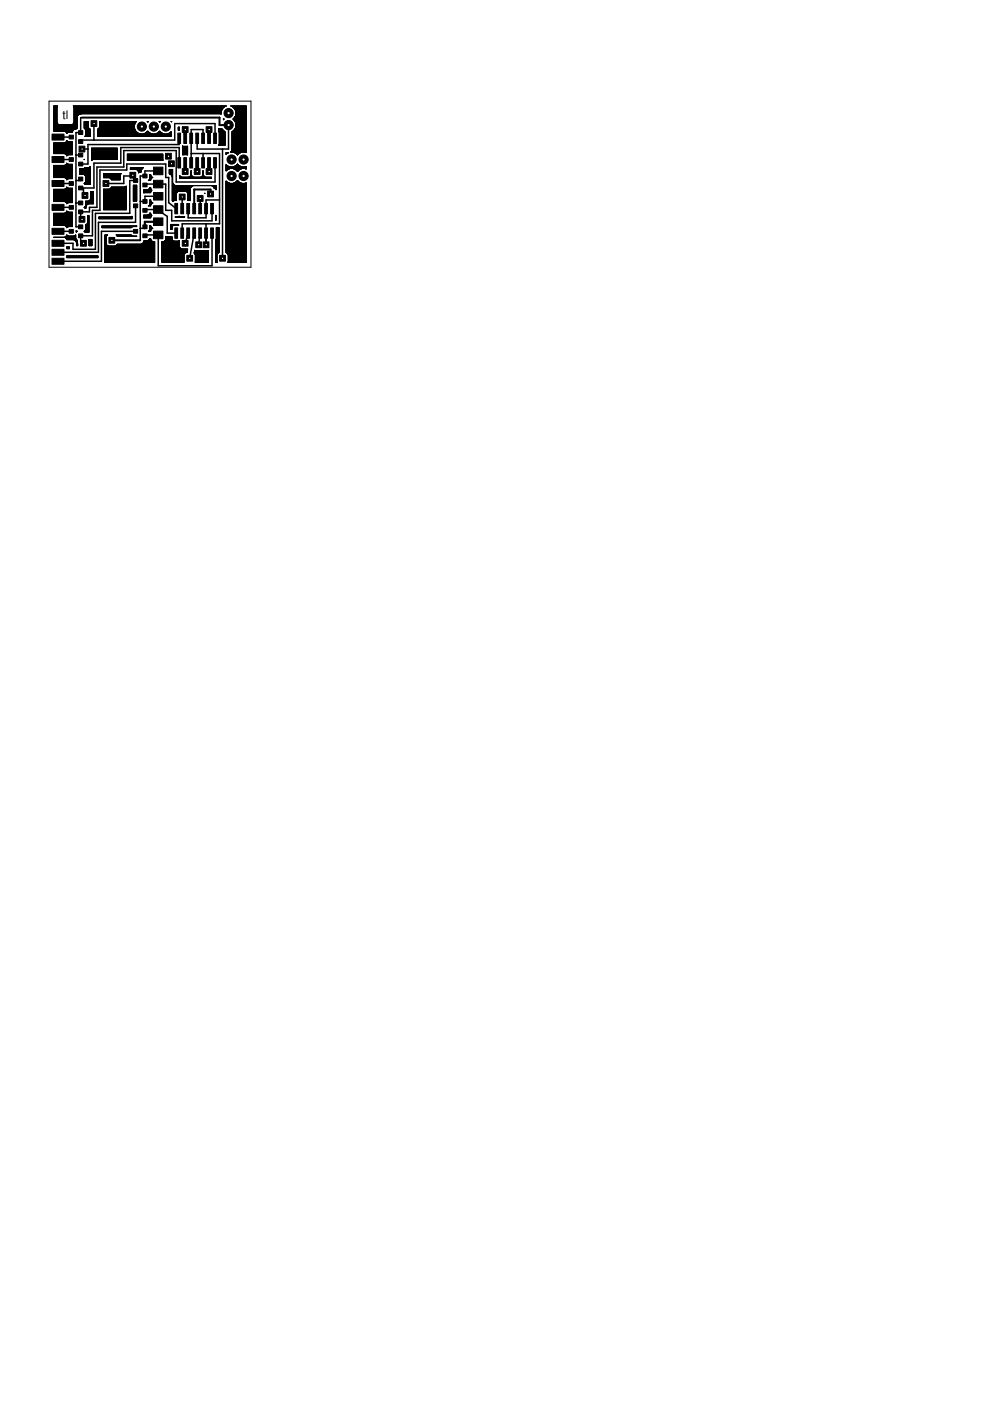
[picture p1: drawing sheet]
<svg xmlns="http://www.w3.org/2000/svg" width="210mm" height="297mm" viewBox="0 0 210 297" stroke-linecap="round" stroke-linejoin="round" font-family="sans-serif">
<defs><g id="words">
<text font-size="2.5" x="13.2" y="25.3">tl</text>
</g></defs>
<g fill="#000" stroke="#000" stroke-width=".21">
<path d="M11 28.4h2.6v1.3h-2.6zM11 33.2h2.6v1.3h-2.6zM11 38.3h2.6v1.2h-2.6zM14.7 28.7h.9v.8h-.9zM14.7 33.4h.9v.8h-.9zM14.7 38.5h.9v.8h-.9zM16.7 29.6h.8v.8h-.8zM16.7 27.7h.8v.8h-.8zM16.7 34.4h.8v.8h-.8zM16.7 32.5h.8v.8h-.8zM16.7 39.5h.8v.8h-.8zM16.7 37.5h.8v.9h-.8z"/>
<path d="M28.3 37.9h.9v.8h-.9zM30.3 38.8h.9v.8h-.9zM30.3 36.9h.9v.8h-.9zM32.6 35.4h1.9v1.6h-1.9zM32.6 38.2h1.9v1.6h-1.9zM37.7 28.2h.6v2.2h-.6zM37.7 33.4h.6v2.2h-.6zM39 28.2h.6v2.2h-.6zM39 33.4h.6v2.2h-.6zM40.2 28.2h.6v2.2h-.6zM40.2 33.4h.6v2.2h-.6zM41.5 28.2h.6v2.2h-.6z"/>
<path d="M41.5 33.4h.6v2.2h-.6zM42.8 28.2h.5v2.2h-.5zM42.8 33.4h.5v2.2h-.5zM44 28.2h.6v2.2h-.6zM44 33.4h.6v2.2h-.6zM45.3 28.2h.6v2.2h-.6zM45.3 33.4h.6v2.2h-.6zM11 52.9h2.6v1.2h-2.6zM11 54.8h2.6v1.2h-2.6zM11 50.9h2.6v1.3h-2.6zM11 48.4h2.6v1.3h-2.6zM11 43.3h2.6v1.3h-2.6z"/>
<path d="M14.7 48.6h.9v.8h-.9zM14.7 43.6h.9v.8h-.9zM16.7 49.6h.8v.8h-.8zM16.7 47.7h.8v.8h-.8zM16.7 44.5h.8v.8h-.8zM16.7 42.6h.8v.8h-.8zM28.3 43.2h.9v.8h-.9zM28.3 48.6h.9v.8h-.9zM30.3 44.2h.9v.8h-.9zM30.3 42.3h.9v.8h-.9zM30.3 49.6h.9v.8h-.9zM30.3 47.7h.9v.8h-.9z"/>
<path d="M32.6 40.8h1.9v1.6h-1.9zM32.6 43.6h1.9v1.6h-1.9zM32.6 46.2h1.9v1.6h-1.9zM32.6 49h1.9v1.6h-1.9zM37.1 48.3h.6v2.2h-.6zM37.1 43.1h.6v2.2h-.6zM38.3 48.3h.6v2.2h-.6zM38.3 43.1h.6v2.2h-.6zM39.6 48.3h.6v2.2h-.6zM39.6 43.1h.6v2.2h-.6zM40.9 48.3h.6v2.2h-.6zM40.9 43.1h.6v2.2h-.6z"/>
<path d="M42.1 48.3h.6v2.2h-.6zM42.1 43.1h.6v2.2h-.6zM43.4 48.3h.6v2.2h-.6zM43.4 43.1h.6v2.2h-.6zM44.7 48.3h.6v2.2h-.6zM44.7 43.1h.6v2.2h-.6z"/>
</g>
<g fill="none" stroke="#000" stroke-width=".32">
<path d="M12.3 38.9h2.8M12.3 29.1h2.8M12.3 33.8h2.8M16.1 32.9h1M17.1 38v.3h-1M17.4 31.6h1.2M17.4 24.9h-.3v3.2h-1v20h1M17.7 39.9v1.5h.3M19.9 26.2v3.5M28.2 37.1v.2h-2v1.6h-3.7M28.7 38.3h-1.2v6.9h-7.3v7.7h-4.7v-1.3h-3.2M30.7 39.2v-.2h4.4v5.6h1.3v2.2h8.6v-2.6"/>
<path d="M33.5 36.2h-2.8v1.1h-1v13.6M38 29.3v1.3h-19.4v4.2h-1.5M38 34.5v-3.2h-12.4v3.3h-5.7v5.3h-2.8M39.3 27.5v1.8M39.3 34.5v1.9M40.5 32.6h6v14.9h-7.9v1.9M43.1 29.3v-1.8h-2.6v7M43.1 32.6v1.9M44.3 27.5v1.8M44.3 34.5v1.9M45.6 29.3v-3.1h-8.6v3.5h-19.9v.4M45.6 34.5v4.1h-8.2v-6.7h-11.2v3.5h-5.6v8.6h-1.6v.9h-1.9v1.6h.3"/>
<path d="M47.2 31.6v23.2M48.5 26.5v5.1h-6.7v-2.3M12.3 49h2.8M12.3 44h2.8M16.1 43h1M17.1 43v.1M28.7 43.6v3.5h-7.8v6.4h-8.6M28.7 49h-7.2v6.4h-9.2M30.7 44.6v-.2h2.8v.2l2 1.3v3.5h1.9M33.5 41.6h-2.8v1.1h-1M33.5 47h-2.8v1.4h-1M37.4 44.2l-1.6-1.2v-5.4h-.7v-2.8h-8.2v1.2h-5.7v8.6h-1.6v5.4h-2.5v1.3l.6 .3"/>
<path d="M38.6 41.8v2.4M39.9 49.4l-.6 2.2M41.2 49.4l-1 5.4M42.4 49.4l-.3 2.5M42.4 42.1v2.1M43.7 47.5v1.9M45 49.4v6.9h-11.5v-6.5h-2.8v.2M46.5 42.4h-2.8v3.8h-3.8v-2"/>
</g>
<path d="M17.4 24.9h29.1v1.6h2M41.8 34.5v1.9M23.7 50.9h6M33.5 47h-2.8v1.4M43.7 49.4v2.5M44.6 41.1v-.9h-3.4v4" fill="none" stroke="#000" stroke-width=".42"/>
<g fill="none" stroke="#000" stroke-width=".21">
<path d="M11.4 24.1h.6M11.4 26.4l4.9 .1M11.4 24.2h.6M11.4 25.7h.6M11.4 36.8h3.9M11.4 37h3.9M11.4 35.9h3.9M11.4 36.6h3.9M11.4 35.5h3.9M11.4 30.8h3.9M11.4 27h4.9M11.4 37.6h3.9"/>
<path d="M11.4 36.2h3.9M11.4 36.9h3.9M11.4 35.8h3.9M11.4 31.4h3.9M11.4 31h3.9M11.4 30.9h3.9M11.4 32.3h3.9M11.4 32.4h3.9M11.4 35.7h3.9M11.4 35.4h3.9M11.4 37.5h3.9M11.4 37.4h3.9"/>
<path d="M11.4 37.3h3.9M11.4 37.2h3.9M11.4 37.1h3.9M11.4 36.7h3.9M11.4 36.5h3.9M11.4 36.4h3.9M11.4 36.3h3.9M11.4 36.1h3.9M11.4 36h3.9M11.4 35.6h3.9M11.4 35.3h3.9M11.4 35.2h3.9"/>
<path d="M11.4 35.1h3.9M11.4 32.5h3.9M11.4 32.2h3.9M11.4 32.1h3.9M11.4 32h3.9M11.4 31.9h3.9M11.4 31.8h3.9M11.4 31.7h3.9M11.4 31.6h3.9M11.4 31.5h3.9M11.4 31.3h3.9M11.4 31.2h3.9"/>
<path d="M11.4 31.1h3.9M11.4 30.7h3.9M11.4 30.6h3.9M11.4 30.5h3.9M11.4 30.4h3.9M11.4 27.1h4.9M11.4 26.9h4.9M11.4 26.8h4.9M11.4 26.7h4.9M11.4 26.6h4.9M11.4 26.5h4.9M11.4 26.4h1"/>
<path d="M11.4 26.3l.9 .1M11.4 26.3h.9M11.4 26.2h.8M11.4 26.1h.7M11.4 26h.7M11.4 25.9h.6M11.4 25.8h.6M11.4 25.6h.6M11.4 25.5h.6M11.4 25.4h.6M11.4 25.3h.6M11.4 25.2h.6"/>
<path d="M11.4 25.1h.6M11.4 25h.6M11.4 24.9h.6M11.4 24.8h.6M11.4 24.7h.6M11.4 24.6h.6M11.4 24.5h.6M11.4 24.4h.6M11.4 24.3h.6M11.4 24h.6M11.4 23.9h.6M11.4 23.8h.6"/>
<path d="M11.4 23.7h.6M11.4 23.6h.6M11.4 23.5h.6M11.4 23.4h.6M11.4 23.3h.6M11.4 23.2h.6M11.4 23.1h.6M11.4 23h.6M11.4 22.9h.6M11.4 22.8h.6M11.4 22.7h.7M12 25.9l.1 .1"/>
<path d="M12 22.9v3M12.1 26v.1M12.1 22.7v.1M12.1 26h.1M12.1 22.8l-.1 .1M12.1 22.8h-.7M12.1 26.1h.1M12.1 22.6v.1M12.1 22.7h-.7M12.1 22.6h-.7M12.1 26.1l.1 .1M12.1 22.6h.1"/>
<path d="M12.2 22.5h-.8M12.2 22.5h-.8v5.3h4M12.2 26.2l.1 .1M12.2 22.5l-.1 .1M12.2 22.5h.1M12.3 26.3v.1M12.3 26.4l.3 .1M13.7 37.7l.5 .4M13.7 32.6l.4 .3M13.7 27.8l.4 .3M13.7 35.1h1.6M13.7 30.3h1.6"/>
<path d="M13.8 37.7h1.5M13.8 27.9h1.6M13.8 35h1.5M13.8 32.6h1.5M13.9 30.2h1.4M13.9 30.2l-.2 .1M13.9 32.7h1.4M13.9 34.9h1.4M13.9 27.9h1.5M13.9 37.8h1.4M14 40h1.3M14 34.9h1.3"/>
<path d="M14 28h1.3M14 37.8h1.3M14 32.7h1.3M14 30.1h1.3M14 34.8h1.3v3.1h-1.2M14 39.9h1.3v3.1h-1.2M14.1 30.1h1.2v2.7h-1.3M14.1 34.8l-.4 .3M14.1 39.9l-.4 .2M14.1 32.9l.1 .1M14.1 28.1l.1 .2M14.1 39.9h.4"/>
<path d="M14.1 34.8h.4M14.1 32.9h.2M14.1 30h.3M14.1 28.1h.3M14.1 39.8h.2M14.1 34.7h.2M14.1 29.9l.2 .1M14.1 28.2h.2M14.1 33h.1M14.1 29.9h.1M14.1 28.2h.1M14.2 34.6l.1 .1"/>
<path d="M14.2 34.6l-.1 .2M14.2 29.8l.1 .2M14.2 29.8l-.3 .4M14.2 39.7h.1M14.2 38.1h.1M14.2 34.6h.1M14.2 29.8v.1M14.2 28.3h.1M14.2 38l-.1 .1M14.3 33h-.2M14.3 38h-.2M14.3 34.7l.2 .1"/>
<path d="M14.3 39.8l.2 .1M14.3 39.8l-.1-.1-.1 .2M14.3 30l.2 .1M14.3 32.9l-.1 .1M14.4 37.9l-.3 .1M14.4 32.9h-.3M14.5 28.1h-.4M14.5 37.9l-.3 .2M14.5 32.8l-.2 .1M14.5 28l-.3 .3M15.3 26.4h1M15.3 35.1h-3.9v2.6l3.9-.1"/>
<path d="M15.3 30.3h-3.9v2.3h3.9M15.3 28h-1.3M15.4 27.7l-4 .1M15.5 27.7l-.2 .3M15.5 27.7h-4.1M15.5 27.6l-4.1 .1M15.5 26.3h.8M15.5 27.6h-4.1M15.6 26.2l-.4 .3M15.6 26.2h.7M15.6 22.5h32.4l-.4 .1-.5 .5M15.6 22.5v.1"/>
<path d="M15.6 26.2h.1M15.6 27.5l-4.2 .1M15.6 22.5h32.3M15.6 22.6h32.2M15.6 22.6l.1 .2M15.6 26.1v.1M15.6 27.5h-4.2M15.6 26.1h.7M15.7 26.1h.6M15.7 26h.6M15.7 22.8l-.1 3.3M15.7 25.9h.6"/>
<path d="M15.7 22.8h31.7M15.7 25.7h.6M15.7 25.8h.6M15.7 25.6h.6M15.7 25.5h.6M15.7 25.4h.6M15.7 25.3h.6M15.7 25.2h.6M15.7 25.1h.6M15.7 25h.6M15.7 24.9h.6M15.7 24.8h.6"/>
<path d="M15.7 24.5h.7M15.7 24h31.2M15.7 23.9h31.2M15.7 23.8h31.2M15.7 23.7h31.2M15.7 23.2h31.4M15.7 27.4l-4.3 .1M15.9 27.4h-4.5M16 27.3l-.5 .4M16.2 27.3h-4.8M16.3 27.2l-4.9 .1M16.3 26.4h-.9"/>
<path d="M16.3 27.2l-.1 .1-4.8 .1M16.3 24.8v2.4M16.3 27.2h-4.9M16.4 24.7l-.7 .1M16.4 24.7h-.7M16.4 24.6l-.7 .1M16.4 24.6h-.7M16.5 24.5l-.2 .3M16.5 24.5h-.8M16.5 24.4h-.8M16.6 24.4h-.9M16.6 24.3h-.9"/>
<path d="M16.7 24.3h-1M16.8 24.2h-1.1M16.9 36.8h2.3M16.9 35.9h2.3M16.9 36.6h2.3M16.9 36.2h2.3M16.9 36.9h2.3M16.9 36.7h2.3M16.9 36.5h2.3M16.9 36.4h2.3M16.9 36.3h2.3M16.9 36.1h2.3"/>
<path d="M16.9 36h2.3M16.9 35.8h2.3M17 24.2l-.5 .3M17.2 24.2h-1.5M17.3 24.1l-.2 .1M17.7 36.9l.2 .1M17.7 35.8h1.5M17.8 37h1.4M17.8 33.8h.1M17.8 38.9h1.4M17.9 26.4h.8M17.9 27h.8"/>
<path d="M17.9 27.2l.3 .4M17.9 27.2h.9M17.9 27.1l.9 .1M17.9 27.1h.9M17.9 27l.9 .1M17.9 26.9h.8M17.9 26.8h.8M17.9 26.7h.8M17.9 26.6h.8M17.9 26.5h.8M17.9 26.3h.8M17.9 26.2h.8"/>
<path d="M17.9 26.1h.8M17.9 26h.8M17.9 25.9h.8M17.9 25.8h.8M17.9 35.7h1.3M17.9 37l.2 .2M17.9 38.9h1.3M17.9 37h1.3M17.9 35.6h1.3M17.9 27.2l1 .1M17.9 39h1.3M17.9 38.8h1.3"/>
<path d="M17.9 37.1h1.3M18 35.6h1.2M18 27.3h.9M18 39.1h1.2M18 38.8h1.2M18 37.1h1.2M18 28.9h1.2M18 27.3l1.1 .1M18 35.5h1.2M18.1 35.5l-.4 .3M18.1 38.7h1.1M18.1 37.2h1.1"/>
<path d="M18.1 37.2l.1 .2M18.1 38.7l-.2 .2M18.1 28.8h1.1M18.1 27.4h1.1M18.1 38.6h1.1M18.1 37.3h1.1M18.1 28.7h1.1M18.1 27.5h1.1M18.1 38.5h1.1M18.1 37.4h1.1M18.2 37.6h1M18.2 37.9h1"/>
<path d="M18.2 27.8h1M18.2 28h1M18.2 37.7h1M18.2 38.1h1M18.2 38.2h1M18.2 27.6h1M18.2 37.8h1M18.2 27.6v1M18.2 37.4l-.1 1.3M18.2 28.4h1M18.2 28.6l-.1 .3M18.2 38.4h1"/>
<path d="M18.2 38.3h1M18.2 38h1M18.2 37.5h1M18.2 37.4h1M18.2 28.6h1M18.2 28.5h1M18.2 28.3h1M18.2 28.2h1M18.2 28.1h1M18.2 27.9h1M18.2 27.7h1M18.7 26.9v-1.1h-.8v1.4"/>
<path d="M18.7 26.9l.1 .3M18.8 27.2l.4 .2M18.9 35.5h.3M19 35.4h.2M19.1 35.4h.1M19.2 35.3l-.4 .2M19.2 35.8h-2.3v1.1h2.3M19.2 35.3v3.8h-1.1l-.2-.2M19.2 27.4v1.5h-1.2h.1M19.4 32.6h5.4M19.4 32.8h5.4M19.4 32.7h5.4"/>
<path d="M19.4 33.8h5.4v-2.4h-5.4v2.6l.3-.2M19.4 32.3h5.4M19.4 32.4h5.4M19.4 33.7h5.4M19.4 33.6h5.4M19.4 33.5h5.4M19.4 33.4h5.4M19.4 33.3h5.4M19.4 33.2h5.4M19.4 33.1h5.4M19.4 33h5.4M19.4 32.9h5.4"/>
<path d="M19.4 32.5h5.4M19.4 32.2h5.4M19.4 32.1h5.4M19.4 32h5.4M19.4 31.9h5.4M19.4 31.8h5.4M19.4 31.7h5.4M19.4 31.6h5.4M19.4 31.5h5.4M19.5 34h-.1M19.6 33.9h-.2M19.7 33.8l-.3 .1"/>
<path d="M20.7 27.8h8.1M20.7 28h8.3M20.7 27.6h8M20.7 28.4h15.6M20.7 27.4v1.5h15.6v-1M20.7 28.9h15.6M20.7 28.8h15.6M20.7 28.7h15.6M20.7 28.6h15.6M20.7 28.5h15.6M20.7 28.3l9 .1M20.7 28.3h8.8"/>
<path d="M20.7 28.2l8.7 .1M20.7 28.2h8.6M20.7 28.1l8.4 .1M20.7 28.1h8.4M20.7 27.9h8.2M20.7 27.7l8.1 .1M20.7 27.7h8M20.7 27.6l8 .1M20.7 27.5l8 .1M20.7 27.5h7.9M20.7 27.4l7.9 .1M20.7 27.4h7.9"/>
<path d="M20.8 27.4h7.8M20.9 27.3h7.7M20.9 27.3h7.6M21 27.2h7.5M21 27.2l-.3 .2M21.1 27.1h7.4M21.1 27h7.4M21.1 26.9l-.1 .3M21.1 26.9h7.4M21.1 26.8h7.4M21.1 26.7h7.4M21.1 26.6h7.4"/>
<path d="M21.1 26.5h7.4M21.9 37.6h3.6M21.9 37.5h3.6M21.9 37.4h3.6M21.9 37.3h3.6M21.9 37.2h3.6M23.2 37.7l.4 .3M23.3 37.7h2.2M23.4 37.8h2.1M23.4 40h3.4M23.5 37.8h2M23.5 39.9h3.3"/>
<path d="M23.5 37.9h2M23.6 39.9l-.2 .1M23.6 37.9h1.9M23.6 39.8h3.2M23.6 38h1.9M23.6 39.7h3.2M23.6 38.1h1.9M25.5 37.2v.9h-1.9v-.1M25.5 37.1l-3.6 .1M25.5 37.1h-3.6M25.5 37l-3.6 .1M25.6 37h-3.7"/>
<path d="M25.6 36.9l-3.7 .1M25.6 36.9l-3.7-.1v.9h3.6M25.6 36.9l-.1 .3M25.6 36.9h-3.7M25.7 36.8l-3.8 .1M26.5 39.6h.3M26.6 39.6h.2M26.8 39.5v4.9l-4.9 .1v-4.4h4.9M26.8 39.5l-.4 .2M26.8 39.7h-3.2v.2M26.8 39.5h-.1M27 32.8h7.5"/>
<path d="M27 32.7h7.5l.1 1.3h-7.6zM27 33.8h7.5M27 34h7.5M27 33.9h7.5M27 33.7h7.5M27 33.6h7.5M27 33.5h7.5M27 33.4h7.5M27 33.3h7.5M27 33.2h7.5M27 33.1h7.5M27 33h7.5"/>
<path d="M27 32.9h7.5M27 32.7h7.5M27.6 35.9h2.5M28.3 39.9h.7M28.3 39.6h.7M28.3 39.3h.7M28.3 39.3h.7v3.4h-.7zM28.3 39.8h.7M28.3 39.7h.7M28.3 39.5h.7M28.3 39.4h.7M28.5 27.2l.2 .5"/>
<path d="M28.5 26.5h-7.4M28.5 26.4l-7.4 .1M28.6 26.4h-7.5M28.6 26.3l-7.5 .1M28.6 26.3h-7.5M28.6 26.2h-7.5M28.7 26.1h-7.6M28.7 26h-7.6M28.7 26l.2-.2h-7.8v1.1M28.7 27.7l.5 .5 .5 .2M28.7 26l-.2 .5v.7M28.8 25.9h-7.7"/>
<path d="M28.8 25.8l-7.7 .1M28.9 35.9l.2 .1M28.9 25.8h-7.8M29 36h1M29.1 36l.2 .2M29.1 36h.9M29.2 36.1h.8M29.3 36.2l.1 .2M29.3 36.2h.7M29.3 36.3h.7M29.4 36.4h.5M29.4 36.4v.2"/>
<path d="M29.4 36.6h.1M29.6 36.6h-.2M29.8 36.5h-.4M29.9 36.4l-.5 .1M30 36.4l-.6 .2M30.1 35.8l.3-.3h-2.8v.4h2.4M30.1 35.8l-.1 .6M30.1 35.8h-2.5M30.2 35.7l-2.6 .1M30.2 35.7h-2.6M30.3 35.6h-2.7M30.4 35.6h-2.8"/>
<path d="M30.4 28.4l.5-.2 .4-.4 .4 .4 .6 .2M30.4 28.4h1.8M30.6 28.3h1.5M30.8 28.3h1.1M30.8 28.2h1M31 28.2h.7M31 28.1h.6M31.1 28h.5M31.1 28h.4M31.2 27.9h.3M31.2 25.8h.3l-.2 .1zM31.2 27.9h.2"/>
<path d="M31.2 25.8h.2M31.3 27.8h.1M31.3 25.8h.1M31.5 38.3h.1M31.5 38.2v.1M31.5 38.2h.4M31.6 38.2h.3M31.6 38.1h.3M31.7 40h.3M31.7 38.1h.3M31.7 38.1l-.2 .1M31.7 40l-.2 .1"/>
<path d="M31.7 39.9h.2M31.7 38h.3M31.7 37.9h.3M31.8 37.9h.2M31.8 37.8l-.1 .3M31.8 37.6h.5M31.8 37.5h.4M31.8 37.4h.3M31.8 37.4h.2M31.8 37.3h.2M31.8 37.2h.2M31.8 37.1h.1"/>
<path d="M31.8 37h.1M31.9 37.1l.5 .5M31.9 37.1l-.1-.1v.8M31.9 38.1v.2h-.4M31.9 39.9v-.1h-.1l-.1 .2M31.9 39.9l.3 .4M32 37.9l-.1 .2M32.1 37.8l-.3 .1M32.1 37.8h-.3M32.2 37.7l-.2 .2M32.2 37.7l-.4 .1M32.3 37.7h-.5"/>
<path d="M32.4 37.6l-.6 .1M32.4 37.6l-.2 .1M32.9 28.4l.6-.2 .4-.4 .3 .4 .6 .2M33 28.4h1.8M33.1 28.3h1.5M33.3 28.3h1.1M33.4 28.2h1M33.5 28.2h.7M33.5 28.1h.7M33.6 28h.5M33.7 28h.4M33.7 27.9h.3"/>
<path d="M33.7 25.8h.3l-.1 .1zM33.8 27.9h.2M33.8 25.8h.2M33.8 27.8h.1M33.8 25.8h.1M35.5 28.4h.8M35.7 28.3h.6M35.8 28.3h.5M35.9 36.8h.7M35.9 36.6h.7M35.9 36.2h.7M35.9 36.7h.7"/>
<path d="M35.9 36.5h.7M35.9 36.4h.7M35.9 36.3h.7M35.9 36.1h.7M35.9 36h.7M35.9 36.9l.3 .1M35.9 28.2h.4M36 28.2h.3M36.1 36.9h.5M36.1 28.1h.2M36.2 28h.1M36.2 37h.4"/>
<path d="M36.2 37l.2 .2M36.3 25.8h.1zM36.3 37h.3M36.3 27.9h.1M36.3 27.9l-.8 .5M36.3 37.1h.3M36.3 25.8h.1M36.4 37.1h.2M36.4 37.2l.1 .3M36.4 37.2h.2M36.4 37.3h.2M36.5 37.4h.1"/>
<path d="M36.5 37.6h.1M36.5 37.9h.1M36.5 39.9h3.9M36.5 37.7h.1M36.5 38.1h.1M36.5 38.2h.1M36.5 37.8h.1M36.5 37.5v5.1M36.5 39.3h9.3M36.5 39.1h.3M36.5 39.3h.6M36.5 39.8h3.9"/>
<path d="M36.5 38.9h.2M36.5 39.2h.5M36.5 39.2h.4M36.5 39h.2M36.5 38.8h.1M36.5 38.7h.1M36.5 38.6h.1M36.5 38.5h.1M36.5 38.4h.1M36.5 38.3h.1M36.5 38h.1M36.5 37.5h.1"/>
<path d="M36.6 36.9h-.7v-1h.7v2.8M36.6 38.7l.1 .3 .5 .3M37.8 27.3h.2M37.8 27h.2v.6h-.2zM37.8 27.5h.2M37.8 27.4h.2M37.8 27.2h.2M37.8 27.1h.2M37.8 27h.2M38.1 37.6h6.7M38.1 37.7h6.7M38.1 37.3v.5h6.7v-.2h-6.7"/>
<path d="M38.1 37.3h.1M38.1 37.8h6.7M38.1 37.5h.4M38.1 37.5h.2M38.1 37.4h.2M38.1 37.4h.1M38.1 37.3l.2 .2M38.3 37.5l.2 .1M38.7 31h.1M38.7 31l.1 .1M38.7 31h1.1M38.7 31.1h1.1"/>
<path d="M38.8 32.6h1M38.8 32.7h1M38.8 31.4h1M38.8 31.1v1.7M38.8 32.3h1M38.8 32.4h1M38.8 32.5h1M38.8 32.2h1M38.8 32.1h1M38.8 32h1M38.8 31.9h1M38.8 31.8h1"/>
<path d="M38.8 31.7h1M38.8 31.6h1M38.8 31.5h1M38.8 31.3h1M38.8 31.2h1M39.8 32.8h-1M39.8 31l-.1 1.8M39.8 31h-.1M40 37.5h1M40.2 37.5h.7M40.2 37.4h.6M40.3 37.4h.4"/>
<path d="M40.3 37.3h.4M40.4 37.3h.3M40.4 37.2h.2M40.4 39.8l-3.9 .1M40.4 37.1h.2M40.5 36.8h.1M40.5 37h.1M40.5 36.6h.1M40.5 36.9h.1M40.5 39.7l-.2 .3M40.5 39.7l-4 .1M40.5 36.7h.1"/>
<path d="M40.5 36.5h.1M40.5 36.4h.1M40.5 36.3h.1M40.5 36.2h.1M40.5 39.7h-4M40.6 39.6l-4.1 .1M40.6 37.1l-.1-.9v.9l-.5 .5M40.6 37.1l.1 .2M40.6 39.6h-4.1M40.7 39.5l-4.2 .1M40.7 37.3l.2 .2M40.7 39.5l-.2 .2"/>
<path d="M40.7 39.5h-4.2M40.9 37.5l.2 .1M40.9 39.4l-4.4 .1M41 39.4h-4.5M41 39.3l-.3 .2M42.6 37.5h1M42.7 37.5h.7M42.7 37.5l-.2 .1M42.8 37.4h.5M42.9 37.3h.3M42.9 37.3l-.2 .2M42.9 37.2h.3"/>
<path d="M43 37.2h.2M43 37.1h.1M43 36.8h.1M43 37h.1M43 36.6h.1M43 37.1l.1-.9v.9l.3 .4M43 37.1l-.1 .2M43 36.9h.1M43 36.7h.1M43 36.5h.1M43 36.4h.1M43 36.3h.1"/>
<path d="M43 36.2h.1M43.4 37.5l.2 .1M44.8 39.3l.3 .2M44.9 39.4h.9M45 39.4h.8M45.1 39.5l.2 .2M45.1 39.5h.7M45.2 39.6h.6M45.3 39.6h.5M45.3 39.7h.5M45.3 39.7l.1 .2M45.4 39.8h.4"/>
<path d="M45.4 39.9h.4M45.4 39.9l.4 .3M45.5 39.9h.3M45.8 39.3v.9M45.8 39.3h.1M46.4 27.8h1.1M46.4 27.3l.7 .1M46.4 27.8l.1 .3M46.4 27.3h.1M46.4 27.3v.5M46.4 27.6h.9M46.4 30.8h1.3"/>
<path d="M46.4 27.7l1.1 .1M46.4 27.7h1M46.4 27.6l1 .1M46.4 27.5l.9 .1M46.4 27.5h.8M46.4 27.4l.8 .1M46.4 27.4h.7M46.4 27.9h1.3M46.4 30.7h1.3M46.5 30.6h1.2M46.5 28h1.2M46.5 30.3h1.2"/>
<path d="M46.5 30h1.2M46.5 28.1v2.4M46.5 30.5l-.1 .3M46.5 28.4h1.2M46.5 28.9h1.2M46.5 30.5h1.2M46.5 30.4h1.2M46.5 30.2h1.2M46.5 30.1h1.2M46.5 29.9h1.2M46.5 29.8h1.2M46.5 29.7h1.2"/>
<path d="M46.5 29.6h1.2M46.5 29.5h1.2M46.5 29.4h1.2M46.5 29.3h1.2M46.5 29.2h1.2M46.5 29.1h1.2M46.5 29h1.2M46.5 28.8h1.2M46.5 28.7h1.2M46.5 28.6h1.2M46.5 28.5h1.2M46.5 28.3h1.2"/>
<path d="M46.5 28.2h1.2M46.5 28.1h1.2M46.7 24.1l.2 .1M46.8 24.2h.1M46.9 24.1h-31.2M46.9 23.7v.5M46.9 23.6h-31.2M46.9 23.5l-31.2 .1M47 23.5h-31.3M47 23.4l-31.3 .1M47 23.4h-31.3M47 23.3h-31.3"/>
<path d="M47.1 23.3h-31.4M47.1 23.2h-31.4M47.1 23.1l-.2 .6M47.1 27.4l.6 .5M47.1 23.1h-31.4M47.2 23.1h-31.5M47.2 23h-31.5M47.3 22.9l-31.6 .1M47.3 22.9h-31.6M47.4 25.1l.1 .2M47.4 25.1v.3M47.4 25.4h.1"/>
<path d="M47.4 25.2l.1 .1M47.4 25.2h.1M47.4 25.1h.1M47.4 25.3v.1M47.4 22.8h-31.7M47.5 25.3h-.1M47.5 22.7l-31.8 .1M47.5 25.3l-.1 .1M47.5 22.7h-31.8M47.6 22.6h-31.9M47.7 27.9v2.9h-1.4h.1M47.9 35.1h.3"/>
<path d="M47.9 39.9h4.3M47.9 39.6h4.3M47.9 35.5h4.3M47.9 39.3h4.3M47.9 39.1h4.3M47.9 39.8h4.3M47.9 32.4h.6l-.6 .3zM47.9 38.9h4.3M47.9 38.4l.9 .5M47.9 34.9v1.3l.3-.2M47.9 38.4v15.2M47.9 35.4h4.3"/>
<path d="M47.9 34.9l.9 .5M47.9 39.7h4.3M47.9 39.5h4.3M47.9 39.4h4.3M47.9 39.2h4.3M47.9 39h4.3M47.9 38.8l.8 .1M47.9 38.8h.7M47.9 38.7l.6 .1M47.9 38.7h.5M47.9 38.6l.3 .1M47.9 38.6h.3"/>
<path d="M47.9 38.5h.2M47.9 38.5h.1M47.9 38.4h.1M47.9 35.7h4.3M47.9 35.6h4.3M47.9 35.3l.8 .1M47.9 35.3h.7M47.9 35.2l.6 .1M47.9 35.2h.5M47.9 35.1l.3 .1M47.9 35l.2 .1M47.9 35h.1"/>
<path d="M47.9 34.9h.1M48 36.2h-.1M48 32.7h-.1M48 36.1l-.1 .1M48 32.6l-.1 .1M48.1 36.1h-.2M48.1 32.6h-.2M48.2 36l-.3 .1M48.2 32.5l-.3 .1M48.2 36h-.3M48.2 32.5h-.3M48.3 35.9l-.4 .1"/>
<path d="M48.3 32.4h-.4M48.4 35.9h-.5M48.6 35.8l-.7 .1M48.7 35.8h-.8M48.8 35.7l-.6 .3M48.9 32.2h3.3M49 32.1h3.2M49 22.5h3.2M49.1 32l-.2 .3h3.3M49.1 32h3.1M49.1 31.9h3.1M49.1 22.6h3.1"/>
<path d="M49.2 31.9h3M49.2 31.8h3M49.2 30.3h3M49.2 30h3M49.2 28h3M49.2 30.8h3M49.2 31.4h3M49.2 31h3M49.2 30.9h3M49.2 28.4h3M49.2 28.9h3M49.2 27.9v3.8"/>
<path d="M49.2 31.7l-.1 .3M49.2 31.7h3M49.2 31.6h3M49.2 31.5h3M49.2 31.3h3M49.2 31.2h3M49.2 31.1h3M49.2 30.7h3M49.2 30.6h3M49.2 30.5h3M49.2 30.4h3M49.2 30.2h3"/>
<path d="M49.2 30.1h3M49.2 29.9h3M49.2 29.8h3M49.2 29.7h3M49.2 29.6h3M49.2 29.5h3M49.2 29.4h3M49.2 29.3h3M49.2 29.2h3M49.2 29.1h3M49.2 29h3M49.2 28.8h3"/>
<path d="M49.2 28.7h3M49.2 28.6h3M49.2 28.5h3M49.2 28.3h3M49.2 28.2h3M49.2 28.1h3M49.2 27.9h3M49.3 27.9h2.9M49.3 22.6h2.9M49.4 27.8h2.8M49.4 22.7h2.8M49.4 32.3l.6 .2 .4 .4"/>
<path d="M49.4 25.3l.4 .3M49.4 35.7l.6 .3M49.4 25.3h2.8M49.4 38.9h1.9M49.5 35.4h1.8M49.5 27.7h2.7M49.5 25.3h2.7M49.5 25.2h2.7M49.5 22.8h2.7M49.5 35.8h1.7M49.5 25.1h2.7M49.5 25.4h2.7"/>
<path d="M49.6 38.8h1.6M49.6 35.3h1.6M49.6 27.6h2.6M49.6 25.4h2.6M49.6 25.1h2.6M49.6 22.9h2.6M49.6 35.8h1.5M49.6 32.3h1.5M49.6 25h2.6M49.6 25.5h2.6M49.7 27.5h2.5M49.7 25.5h2.5"/>
<path d="M49.7 25h2.5M49.7 23h2.5M49.7 32.4h1.3M49.7 38.8h1.3M49.7 35.3h1.3M49.7 24.9h2.5M49.7 35.9h1.3M49.7 25.6h2.5M49.7 23.1h2.5M49.8 23.1l-.9-.6h3.3v9.9l-.3-.1M49.8 27.4l-.6 .5M49.8 23.1l.2 .6"/>
<path d="M49.8 24.9l-.4 .4M49.8 25.6l.2 .6M49.8 27.4h2.4M49.8 25.6h2.4M49.8 24.9h2.4M49.8 23.1h2.4M49.8 38.7h1.1M49.8 24.8h2.4M49.8 25.7h2.4M49.8 35.2h1.1M49.8 27.3h2.4M49.8 23.2h2.4"/>
<path d="M49.8 35.9h1.1M49.8 32.4h1.1M49.8 24.7h2.4M49.9 27.2h2.3M49.9 25.8h2.3M49.9 24.7h2.3M49.9 23.3h2.3M49.9 24.6h2.3M49.9 27.1h2.3M49.9 25.9h2.3M49.9 23.4h2.3M49.9 26h2.3"/>
<path d="M49.9 24.5h2.3M50 38.7h.8M50 32.5h.8M50 26h2.2M50 23.5h2.2M50 27h2.2M50 36l.4 .4M50 35.2l-.6 .2M50 35.2h.8M50 26.9h2.2M50 26.1h2.2M50 24.4h2.2"/>
<path d="M50 36h.7M50 23.6h2.2M50 35.1h.7M50 38.6h.7M50 26.8h2.2M50 26.2h2.2M50 24.3h2.2M50 24.1h2.2M50 26.4h2.2M50 24.2h2.2M50 23.7v.6M50 26.2v.6"/>
<path d="M50 24.3l-.2 .6M50 26.8l-.2 .6M50 32.5h.7M50 26.7h2.2M50 26.6h2.2M50 26.5h2.2M50 26.3h2.2M50 24h2.2M50 23.9h2.2M50 23.8h2.2M50 23.7h2.2M50.1 32.6h.6"/>
<path d="M50.1 38.5h.5M50.1 35.1h.5M50.1 36.1h.5M50.1 35h.5M50.1 32.6h.5M50.2 32.7h.3M50.2 38.4h.3M50.2 34.9h.3M50.2 36.2h.3M50.3 34.8h.1M50.3 32.8h.1M50.3 38.3h.1"/>
<path d="M50.3 36.3h.1M50.4 38.3l.3 .4 .6 .2M50.4 38.3l-.4 .4-.6 .2M50.4 34.8l.3 .4 .6 .2M50.4 34.8l-.4 .4M50.4 36.3h.1M50.4 32.9h.1M50.7 36l-.3 .4M51.3 32.3l-.6 .2-.3 .4M51.3 35.7l-.6 .3M51.9 35.7l.3 .1M52 38.9h.2"/>
<path d="M52 35.4h.2M52 35.8h.2M52.1 35.3h.1M52.1 35.8h.1M52.1 32.3h.1M52.2 38.8v16.8h-3.9l.1-.1M52.2 35.3v.5M52.2 38.8l-.3 .1M52.2 35.7l-4.3 .1M52.2 35.3l-.3 .1M52.2 38.8h-.1M11.4 46.7h3.9"/>
<path d="M11.4 45.9h3.9M11.4 46h3.9M11.4 42.5h3.9M11.4 40.5h3.9M11.4 41h3.9M11.4 45.7h3.9M11.4 40.6h3.9M11.4 42.7h3.9M11.4 47.7h3.9M11.4 47.6h3.9M11.4 40.2h3.9M11.4 40.9h3.9"/>
<path d="M11.4 42.3h3.9M11.4 45.6h3.9M11.4 46.2h3.9M11.4 46.4h3.9M11.4 47.8h3.9M11.4 47.5h3.9M11.4 47.4h3.9M11.4 47.3h3.9M11.4 47.2h3.9M11.4 47.1h3.9M11.4 47h3.9M11.4 46.9h3.9"/>
<path d="M11.4 46.8h3.9M11.4 46.6h3.9M11.4 46.5h3.9M11.4 46.3h3.9M11.4 46.1h3.9M11.4 45.8h3.9M11.4 45.5h3.9M11.4 45.4h3.9M11.4 45.3h3.9M11.4 42.6h3.9M11.4 42.4h3.9M11.4 42.2h3.9"/>
<path d="M11.4 42.1h3.9M11.4 42h3.9M11.4 41.9h3.9M11.4 41.8h3.9M11.4 41.7h3.9M11.4 41.6h3.9M11.4 41.5h3.9M11.4 41.4h3.9M11.4 41.3h3.9M11.4 41.2h3.9M11.4 41.1h3.9M11.4 40.8h3.9"/>
<path d="M11.4 40.7h3.9M11.4 40.4h3.9M11.4 40.3h3.9M13.7 47.8l.2 .1M13.7 42.7l.2 .1M13.7 50.3l.2 .1M13.7 50.3h2.3M13.8 42.8h1.5M13.8 45.2h1.5M13.8 40.1h1.5M13.8 50.4h2.2M13.8 47.9h1.5"/>
<path d="M13.9 50.2h2.1M13.9 45.1l-.2 .1M13.9 47.9l.2 .2M13.9 42.8l.3 .4M13.9 50.2l-.2 .1M13.9 50.4l.2 .2M13.9 47.9h1.4M13.9 50.4h2.1M13.9 45.1h1.4M13.9 42.8h1.4M13.9 40h1.4M13.9 42.9h1.4"/>
<path d="M14 50.5h2M14 48h1.3M14 45.1h1.3M14 45h1.3v3h-1.3M14 50.5h2.1M14 50.1h2M14 42.9h1.3M14.1 50.1h1.9M14.1 45l-.2 .1M14.1 50.6l.1 .2h2M14.1 50.6h2M14.1 48.1h.4"/>
<path d="M14.1 45h.4M14.1 54.4h6.6M14.1 52.6h.6M14.1 52.5h.6M14.1 50.7h2M14.1 50h.3M14.1 48.1h.3M14.1 44.9h.3M14.1 43h.3M14.1 54.5h6.6M14.1 49.9l.2 .1M14.1 48.2h.2"/>
<path d="M14.1 44.9h.2M14.1 48.2h.1M14.1 50.8h2.1M14.1 54.3h6.6M14.1 52.7h.6M14.1 52.4h.6M14.1 49.9h.1M14.1 44.8h.1M14.1 43.1h.1M14.2 44.7l.3 .3M14.2 44.7l-.1 .3M14.2 52.4l.5-.1v.4h-.5l-.1-.2"/>
<path d="M14.2 49.8l.3 .3M14.2 49.8l-.3 .4M14.2 43.2h.1M14.2 49.8h.1M14.2 54.6h6.5M14.2 54.3h6.5M14.2 44.7h.1M14.2 52.3l-.1 .2M14.2 54.3h6.5v.3h-6.5zM14.3 43.1h-.2M14.5 48l-.3 .3-.1-.2M14.5 43l-.3 .2"/>
<path d="M15.3 40.1h-3.9v2.6h3.9M15.3 45.2h-3.9v2.6h3.9M15.6 50.8l.5 .4M15.7 50.9h.6M15.8 50h.2M15.9 50.9h.4M15.9 50h.1M15.9 51h.4M16 49.9h.1M16 51h.3M16 50.3h-4.6h4.6M16 49.8l-.3 .3"/>
<path d="M16 50.5l.1 .2M16 49.8v.7M16 51.1h.3M16.1 49.8h-.1M16.1 51.2l.1 .2M16.1 51.1h.2M16.1 50.7l.2 .2M16.1 51.2h.2M16.2 51.2h.1M16.2 48.9v.3l.2-.2M16.2 48.9l.2 .1M16.2 49h.2"/>
<path d="M16.2 51.3h.1M16.2 49h.1M16.2 48.9h.1M16.2 51.4h.1M16.2 49.2h.1M16.2 51.4v.7h.3v-.4M16.2 51.8h.3M16.2 52h.3M16.2 51.9h.3M16.2 51.7h.3M16.2 51.7h.2M16.2 51.6h.2"/>
<path d="M16.2 51.5h.2M16.3 49.1h-.1M16.3 50.9h.1M16.3 50.9v.5M16.3 51.4l.1 .2M16.4 51.6l.1 .1M16.5 51.7h.1M17.8 49h1M17.8 44h.4M17.9 49.1h.9M17.9 49h.9M17.9 44h.3"/>
<path d="M17.9 43.9h.3M18 48.9h.8M18 43.9h.2M18 49.2h.8M18 44.1h.2M18.1 48.8h.7M18.1 48.7h.7M18.2 47.8h.6M18.2 48h.6M18.2 42.7h1.6M18.2 43h1.6M18.2 48.2h.6"/>
<path d="M18.2 48.6l-.4 .4M18.2 47.7v.9M18.2 43.5l-.4 .5 .3 .2M18.2 47.7h.6M18.2 47.9h.6M18.2 48.3h.6M18.2 48.6h.6M18.2 48.5h.6M18.2 48.4h.6M18.2 48.1h.6M18.2 43.1h1.6M18.2 42.9h1.6"/>
<path d="M18.2 42.8h1.6M18.2 43.8v.4l-.2-.1M18.2 43.8h-.2M18.2 43.7h-.1M18.3 43.7h-.2M18.3 43.6h-.2M18.3 47.6l-.1 .1M18.3 47.6h.5M18.4 43.5h-.2M18.4 47.6h.4M18.4 47.5h.4M18.5 43.4h-.3"/>
<path d="M18.5 47.5l-.2 .1M18.5 47.4h.3M18.5 43.3l-.3 .1M18.5 47.3h.3M18.6 47.3h.2M18.6 45.7h.2M18.6 46.7h.2M18.6 45.9h.2M18.6 46h.2M18.6 45.8l-.1-.1h.3v3.5h-.7l-.3-.2M18.6 45.8v1.4M18.6 47.2l-.1 .3"/>
<path d="M18.6 46.2h.2M18.6 46.4h.2M18.6 47.2h.2M18.6 47.1h.2M18.6 47h.2M18.6 46.9h.2M18.6 46.8h.2M18.6 46.6h.2M18.6 46.5h.2M18.6 46.3h.2M18.6 46.1h.2M18.6 45.8h.2"/>
<path d="M18.6 43.3h-.4M18.7 43.2l-.5 .1M18.8 42.6h1M18.8 43.2l-.3 .1-.3 .5M18.9 50.8h.6v1.3h-.6zM18.9 50.8h.6M18.9 42.6h.9M18.9 51.2h.6M18.9 51.1h.6M18.9 51h.6M18.9 51.8h.6M18.9 52h.6"/>
<path d="M18.9 51.9h.6M18.9 51.7h.6M18.9 51.6h.6M18.9 51.5h.6M18.9 51.4h.6M18.9 51.3h.6M18.9 50.9h.6M19 42.5h.8M19.1 42.4h.7M19.1 42.4l-.4 .3M19.2 42.3h.6M19.2 42.2h.6"/>
<path d="M19.2 40.6h.6M19.2 41h.6M19.2 40.7v-.1h.6v2.6h-1.6M19.2 40.7v1.5M19.2 42.2l-.1 .2M19.2 40.9h.6M19.2 42.1h.6M19.2 42h.6M19.2 41.9h.6M19.2 41.8h.6M19.2 41.7h.6M19.2 41.6h.6"/>
<path d="M19.2 41.5h.6M19.2 41.4h.6M19.2 41.3h.6M19.2 41.2h.6M19.2 41.1h.6M19.2 40.8h.6M19.2 40.7h.6M19.8 42.7h-1.6v.8M21 46h7M21 46.2h7M21 46.3h7M21 46.1h7"/>
<path d="M21.6 48h7.4M21.9 42.7h4.9M21.9 43h4.9M21.9 42.5h4.9M21.9 40.5h4.9M21.9 41h4.9M21.9 44.1h4.9M21.9 43.2h4.9M21.9 40.6h4.9M21.9 40.2h4.9M21.9 40.9h4.9M21.9 43.7h4.9"/>
<path d="M21.9 42.3h4.9M21.9 44.4h4.9M21.9 44.3h4.9M21.9 44.2h4.9M21.9 44h4.9M21.9 43.9h4.9M21.9 43.8h4.9M21.9 43.6h4.9M21.9 43.5h4.9M21.9 43.4h4.9M21.9 43.3h4.9M21.9 43.1h4.9"/>
<path d="M21.9 42.9h4.9M21.9 42.8h4.9M21.9 42.6h4.9M21.9 42.4h4.9M21.9 42.2h4.9M21.9 42.1h4.9M21.9 42h4.9M21.9 41.9h4.9M21.9 41.8h4.9M21.9 41.7h4.9M21.9 41.6h4.9M21.9 41.5h4.9"/>
<path d="M21.9 41.4h4.9M21.9 41.3h4.9M21.9 41.2h4.9M21.9 41.1h4.9M21.9 40.8h4.9M21.9 40.7h4.9M21.9 40.4h4.9M21.9 40.3h4.9M22.2 55.6h10.6M22.3 52.7h10.5M22.3 52.3h10.5M22.3 50.3h.2"/>
<path d="M22.3 50.8h.2M22.3 52.1h.6M22.3 51.2h.2M22.3 53.5h10.5M22.3 52.8h10.5M22.3 51.1h.2M22.3 50.2h.2M22.3 50.5h.2M22.3 51h.2M22.3 51.8h.2M22.3 52.1l10.5 .1M22.3 54.6h10.5"/>
<path d="M22.3 54.2h10.5M22.3 53.1h10.5M22.3 55.5h10.5M22.3 55.4h10.5M22.3 55.3h10.5M22.3 55.2h10.5M22.3 55.1h10.5M22.3 55h10.5M22.3 54.9h10.5M22.3 54.8h10.5M22.3 54.7h10.5M22.3 54.5h10.5"/>
<path d="M22.3 54.4h10.5M22.3 54.3h10.5M22.3 54.1h10.5M22.3 54h10.5M22.3 53.9h10.5M22.3 53.8h10.5M22.3 53.7h10.5M22.3 53.6h10.5M22.3 53.4h10.5M22.3 53.3h10.5M22.3 53.2h10.5M22.3 53h10.5"/>
<path d="M22.3 52.9h10.5M22.3 52.6h10.5M22.3 52.5h10.5M22.3 52.4h10.5M22.3 52.2h10.5M22.3 52l.5 .1M22.3 52h.4M22.3 51.9l.3 .1M22.3 51.9h.3M22.3 51.8l.3 .1M22.3 51.7l.2 .1M22.3 51.7h.2"/>
<path d="M22.3 51.6h.2M22.3 51.5h.2M22.3 51.4h.2M22.3 51.3h.2M22.3 50.9h.2M22.3 50.7h.2M22.3 50.6h.2M22.3 50.4h.2M22.3 50.1h.3M22.5 51.7l.1 .2M22.5 50.2v1.5M22.5 50.1l-.2 .1"/>
<path d="M22.6 50l-.3 .1M22.6 51.9l.4 .3M22.6 50h-.3M22.7 49.9l-.4 .1M22.7 49.9h-.4M22.8 49.8l-.3 .4M22.8 49.8h-.5v5.7M22.8 49.8h.1M23.2 40.1h3.6M23.4 40l-.2 .1M24.6 52.1h8.2M24.7 52.1l-.3 .1"/>
<path d="M24.7 52.1h8.1M24.7 49.9h3.2M24.7 52h8.1M24.7 49.9l3.2 .1M24.8 52h8M24.8 50h3.2M24.8 50l.1 .1h4.1l-4.2-.1M24.8 51.9l-.1 .2M24.8 51.9h8M24.9 51.8h7.9M24.9 50.1h4.1M24.9 51.8l-.1 .1"/>
<path d="M27.7 46h.3M27.8 49.8l.4 .3M27.8 49.8h-3.2l.2 .2M27.9 48.2l-6.3 .1M27.9 48.2h-6.3M27.9 45.9h.1M28 45.9l-.3 .1M28 45.9v.5h-7v-.4h7M28 45.9h.1M28 48.1l-6.4 .1M28.1 48.1h-6.5M28.3 40.1h.7"/>
<path d="M28.3 42.5h.7M28.3 40.5h.7M28.3 41h.7M28.3 40.6h.7M28.3 40.2h.7M28.3 40.9h.7M28.3 42.3h.7M28.3 42.6h.7M28.3 42.4h.7M28.3 42.2h.7M28.3 42.1h.7M28.3 42h.7"/>
<path d="M28.3 41.9h.7M28.3 41.8h.7M28.3 41.7h.7M28.3 41.6h.7M28.3 41.5h.7M28.3 41.4h.7M28.3 41.3h.7M28.3 41.2h.7M28.3 41.1h.7M28.3 40.8h.7M28.3 40.7h.7M28.3 40.4h.7"/>
<path d="M28.3 40.3h.7M28.3 40h.7M29 47.9h.1M29 47.9v.1h-7.4M29 47.9h-7.4v.4h6.2l.4-.3M29 47.9h-.1M29.9 51.8h2.9M30.1 51.7h2.7M30.2 51.6h2.6M30.3 51.6h2.5M30.3 51.5h2.5M30.4 51.5h2.4"/>
<path d="M30.4 51.4h2.4M30.4 51.4l-.5 .4M30.5 51.3h2.3M30.5 51.2h2.3v4.4h-10.6l.1-.1M30.5 40.5h1.5M30.5 45.7h1.7M30.5 40.6h1.5M30.5 46h1.5M30.5 51.2h2.3M30.5 46.1h1.4M30.5 45.9h1.5M30.5 40.9h.1"/>
<path d="M30.5 40.8h1.4M30.5 40.7h1.4M30.5 40.3h1.7M30.5 51.1l1.8 .1M30.5 51.1h1.7M30.6 51l1.5 .1M30.6 40.9h-.1M31.4 45.6h.7M31.4 40.2h.7M31.5 49v.1M31.5 50.9h.5M31.5 45.6h.5"/>
<path d="M31.5 43.6h.4M31.5 40.1h.5M31.5 40.1l-.2 .1M31.5 50.9l-.2 .1M31.6 49h.3M31.6 45.5h.4M31.6 43.6h.3M31.6 40.1h.4M31.6 50.8h.4M31.6 45.4h.4M31.6 48.9h.3M31.6 43.5h.3"/>
<path d="M31.6 40h.4M31.7 45.4h.3M31.7 43.5l-.2 .2h.4v-.2M31.7 50.7l.1-.1h.1v.1M31.7 50.7l-.2 .2M31.7 50.7h.2M31.7 45.3h.2M31.7 50.6h.2M31.7 43.3h.3M31.8 48h.2M31.8 42.7h.2M31.8 43h.6"/>
<path d="M31.8 48.2l.3 .1M31.8 42.5h.1M31.8 43.2l-.1 .3M31.8 48.6l-.3 .4M31.8 47.9h.1M31.8 48.3h.4M31.8 48.4h.6M31.8 48.3l.5 .1M31.8 48.2h.3M31.8 48.1h.2M31.8 42.9h.4M31.8 42.8h.3"/>
<path d="M31.8 42.6h.2M31.8 42.5l.2 .1M31.8 42.4h.1M31.9 45.3l-.2-.1-.4 .4M31.9 47.9l-.1-.1v.8M31.9 40.7v.2h-1.4M31.9 42.5v-.1h-.1v.8M31.9 48.9v.1h-.4M31.9 42.5l.5 .5M31.9 45.3l.3 .4M31.9 47.9l.1 .3M31.9 50.7l.1 .2"/>
<path d="M32 46l-1.5 .1M32 48.9h-.3M32 43.5h-.3M32 48.8h-.3M32 43.4h-.3M32 45.9l-1.5 .1M32 48.7l-.3 .1M32 43.3l-.1 .2M32 48.2l.4 .2M32 50.9l.4 .3M32 48.7h-.3M32 43.3h-.3"/>
<path d="M32 40.5h-1.5M32.1 48.6l-.3 .1M32.1 45.8l-1.6 .1M32.1 43.2l-.3 .1M32.1 51h-1.5l-.2 .4M32.1 40.4h-1.6M32.1 40.2h-1.6v.7M32.1 48.6h-.3M32.1 45.8h-1.6M32.1 45.7l-1.6-.1v.6l1.4-.1M32.1 43.2h-.3M32.2 40.4h-1.7"/>
<path d="M32.2 48.5l-.4 .1M32.2 45.7l-1.7 .1M32.2 43.1l-.4 .1M32.2 40.3l-.3 .4M32.2 45.7l-.3 .4M32.2 40.3h-1.7M32.2 48.5h-.4M32.3 43.1h-.5M32.4 48.4l-.6 .1M32.4 43l-.6 .1M32.4 43l-.4 .3M32.4 48.4l-.5 .5"/>
<path d="M34.3 52.7h4.1M34.3 52.3l3.8 .1M34.3 52.1h3.7M34.3 52.8h5.5l-.1 .7-5.4 .1M34.3 51.8h3.7M34.3 54.6h4.7M34.3 54.2h4.7M34.3 53.1h5.4M34.3 55.5l4.7 .1M34.3 55.5h4.7M34.3 55.4h4.7M34.3 55.3h4.7"/>
<path d="M34.3 55.2h4.7M34.3 55.1h4.7M34.3 55h4.7M34.3 54.9h4.7M34.3 54.8h4.7M34.3 54.7h4.7M34.3 54.5h4.7M34.3 54.4h4.7M34.3 54.3h4.7M34.3 54.1h4.7M34.3 53.8h4.8M34.3 53.5h5.4"/>
<path d="M34.3 53.4h5.4M34.3 53.3h5.4M34.3 53.2h5.4M34.3 53h5.5M34.3 52.9h5.5M34.3 52.8h5.5M34.3 52.7h4M34.3 52.6h3.9M34.3 52.5h3.8M34.3 52.4h3.8M34.3 52.3h3.8M34.3 52.2h3.7"/>
<path d="M34.3 52h3.7M34.3 51.9h3.7M34.3 51.7h3.7M34.3 51.6h3.7M34.3 51.5h3.7M34.3 51.4h3.7M34.3 51.3h3.7M34.3 51.2h3.7M34.8 51.2h3.2M34.9 51.1h2M35 51.1h1.7M35 51h1.7"/>
<path d="M35.1 50.9l-.4 .3M35.1 50.9h1.5M35.1 50.8h1.4M35.2 50.3h1.2M35.2 50.2h1.2v.5M35.2 50.7l-.1 .2M35.2 50.1l.1 .1M35.2 50.1v.6M35.2 50.1v.1M35.2 50.5h1.2M35.2 50.7h1.3M35.2 50.6h1.2"/>
<path d="M35.2 50.4h1.2M35.2 50.2h1.2M36.2 48.2h.2M36.2 48.3h.2M36.2 48.6h.2M36.2 48.5h.2M36.2 48.4h.2M36.2 47.6h1.7M36.4 50.7l.5 .4M36.5 48.1h-.3M36.5 48h-.3M36.5 40.1h3.8"/>
<path d="M36.5 40.2h3.8M36.5 42.3h.9M36.5 42.4h.9M36.5 42.2h.9M36.5 42.1h.9M36.5 42h.9M36.5 41.9h.9M36.5 41.8h.9M36.5 41.7h.9M36.5 41.6h.9M36.5 41.5h.9M36.5 41.4h.9"/>
<path d="M36.5 41.3h.9M36.5 41.2h.9M36.5 41.1h.9M36.5 41h.9M36.5 40.5h3.8M36.5 40.4h3.8M36.5 40.3h3.8M36.5 40h3.8M36.6 48h-.4M36.6 42.6h.1M36.6 42.7h.1M36.6 47.9h-.4"/>
<path d="M36.7 47.9h-.5M36.7 47.8h-.5M36.9 47.8h-.7M36.9 42.5l-.4 .1M36.9 42.5l-.3 .2-.1-.1M36.9 47.7l-.5 .5M37.2 46h1.9M37.4 42.5h-.9M37.4 41v1.5M37.4 41h-.9M37.5 40.9h-1M37.5 40.8l-.1 .2"/>
<path d="M37.5 40.8h-1M37.5 40.7l-1 .1M37.6 40.7h-1.1M37.7 40.6l-1.2 .1M37.8 45.9h.4M37.8 47.7l.1 .1M37.8 40.6h-1.3M37.8 51.1h.2M37.8 45.9h.3M37.9 47.8v-.2h-1.7v1h.2v-.4M37.9 47.7h-1.7M37.9 47.8h.1"/>
<path d="M37.9 40.5l-.4 .3M38 45.9h.1M38 51.1h.1M38 51.1h-.2M38 51.1v1.2M38 51.2h-3.7v4.4h4.7v-.1M38 52.3l.1 .2M38.1 52.5l.2 .2M38.3 52.7l.2 .1M39 54v1.5M39 54h-4.7M39.1 53.9h-4.8"/>
<path d="M39.1 53.8l-.1 .2M39.1 53.8h-4.8M39.1 45.9h.1M39.1 45.9v.2l-1.9-.1h1.9M39.2 53.7l-4.9 .1M39.2 53.7h-4.9M39.3 53.6l-.2 .2M39.3 53.6l-5 .1M39.3 40.5l.3 .1M39.4 53.6h-5.1M39.4 40.6h.9M39.5 53.6h-.2"/>
<path d="M39.6 40.6l.2 .2M39.6 40.6h.7M39.6 40.7h.7M39.7 53.4h-5.4M39.7 40.7h.6M39.7 53.1l-5.4 .1M39.7 40.8h.6M39.8 40.8v.2M39.8 53l-5.5 .1M39.8 40.9h.5M39.8 41h.5M39.8 41v1.5"/>
<path d="M39.8 42.3h.5M39.8 42.4h.5M39.8 42.2h.5M39.8 42.1h.5M39.8 42h.5M39.8 41.9h.5M39.8 41.8h.5M39.8 41.7h.5M39.8 41.6h.5M39.8 41.5h.5M39.8 41.4h.5M39.8 41.3h.5"/>
<path d="M39.8 41.2h.5M39.8 41.1h.5M40.3 40v2.5h-.5M40.3 40.5l-3.8 .1M41.2 53.7l.2 .3M41.2 53.7h3M41.2 53.6h3M41.2 53.5h3M41.2 53.4h3M41.2 53.3h3M41.3 53.7h2.9M41.3 53.3h2.9"/>
<path d="M41.3 53.2h2.9M41.3 53.1h2.9v2.5h-2.8v-.1M41.3 53.1h2.9M41.3 53.8h2.9M41.4 53.9h2.8M41.4 53.1h-.1l-.1 .6M41.4 55.6h2.8M41.4 54h2.8M41.4 55.5h2.8M41.4 54.6h2.8M41.4 54.2h2.8M41.4 54v1.5"/>
<path d="M41.4 55.4h2.8M41.4 55.3h2.8M41.4 55.2h2.8M41.4 55.1h2.8M41.4 55h2.8M41.4 54.9h2.8M41.4 54.8h2.8M41.4 54.7h2.8M41.4 54.5h2.8M41.4 54.4h2.8M41.4 54.3h2.8M41.4 54.1h2.8"/>
<path d="M42.8 53.1h.2M43.4 41h.1M45.6 40h.2M45.7 40h.1M45.7 40.1h.1M45.7 52.7h.7M45.7 52.3h.7M45.7 50.9v4.7h.3v-1.6l.4-.4M45.7 45.9h.1M45.7 46h.1M45.7 52.1h.7M45.7 51.2h.7"/>
<path d="M45.7 55.6h.3M45.7 53.5h.7M45.7 52.8h.7M45.7 51.1h.7M45.7 46.2h.1M45.7 46.4h.1M45.7 51h.7M45.7 51.8h.7M45.7 54.6h.3M45.7 54.2h.3M45.7 53.1h.7M45.7 55.5h.3"/>
<path d="M45.7 55.4h.3M45.7 55.3h.3M45.7 55.2h.3M45.7 55.1h.3M45.7 55h.3M45.7 54.9h.3M45.7 54.8h.3M45.7 54.7h.3M45.7 54.5h.3M45.7 54.4h.3M45.7 54.3h.3M45.7 54.1h.3"/>
<path d="M45.7 53.4h.7M45.7 53.3h.7M45.7 53.2h.7M45.7 53h.7M45.7 52.9h.7M45.7 52.6h.7M45.7 52.5h.7M45.7 52.4h.7M45.7 52.2h.7M45.7 52h.7M45.7 51.9h.7M45.7 51.7h.7"/>
<path d="M45.7 51.6h.7M45.7 51.5h.7M45.7 51.4h.7M45.7 51.3h.7M45.7 50.9h.7M45.7 46.6h.1M45.7 46.5h.1M45.7 46.3h.1M45.7 46.1h.1M45.7 45.8h.1M45.7 45.7h.1M45.8 45.7h-.1"/>
<path d="M45.8 40.2h.1M45.8 45.7l-.1 1v-1M45.8 50.8h.6M45.8 45.7h.1M45.8 50.7h.6M45.9 50.7l-.2 .2M45.9 50.7v-2.5h.5v5.4M45.9 50h.5M45.9 50.3h.5M45.9 49.2h.5M45.9 48.6h.5M45.9 50.2h.5"/>
<path d="M45.9 49h.5M45.9 48.3h.5M45.9 49.8h.5M45.9 50.1h.5M45.9 50.5h.5M45.9 50.6h.5M45.9 50.4h.5M45.9 49.9h.5M45.9 49.7h.5M45.9 49.6h.5M45.9 49.5h.5M45.9 49.4h.5"/>
<path d="M45.9 49.3h.5M45.9 49.1h.5M45.9 48.9h.5M45.9 48.8h.5M45.9 48.7h.5M45.9 48.5h.5M45.9 48.4h.5M46 54h-.3M46 53.9h-.3M46.1 53.8l-.4 .1M46.1 53.8h-.4M46.1 53.7l-.4 .1"/>
<path d="M46.2 53.7h-.5M46.2 53.6l-.5 .1M46.4 53.6h-.7M47.9 45.2h4.3M47.9 47.8h4.3M47.9 48h4.3M47.9 45h4.3M47.9 40.1h4.3M47.9 42.7h4.3M47.9 43h4.3M47.9 52.7h4.3M47.9 52.3h4.3"/>
<path d="M47.9 48.2h4.3M47.9 46.7h4.3M47.9 45.9h4.3M47.9 46h4.3M47.9 44.4h4.3M47.9 50h4.3M47.9 50.3h4.3M47.9 50.8h4.3M47.9 52.1h4.3M47.9 42.5h4.3M47.9 40.5h4.3M47.9 41h4.3"/>
<path d="M47.9 49.2h4.3M47.9 45.7h4.3M47.9 44.1h4.3M47.9 43.2h4.3M47.9 40.6h4.3M47.9 48.6h4.3M47.9 47.7h4.3M47.9 47.6h4.3M47.9 40.2h4.3M47.9 40.9h4.3M47.9 43.7h4.3M47.9 42.3h4.3"/>
<path d="M47.9 51.2h4.3M47.9 53.5h4.3M47.9 52.8h4.3M47.9 51.1h4.3M47.9 50.2h4.3M47.9 45.6h4.3M47.9 46.2h4.3M47.9 49h4.3M47.9 47.9h4.3M47.9 48.3h4.3M47.9 46.4h4.3M47.9 49.8h4.3"/>
<path d="M47.9 50.1h4.3M47.9 50.5h4.3M47.9 51h4.3M47.9 51.8h4.3M47.9 53.6h.2M47.9 53.1h4.3M47.9 53.4h4.3M47.9 53.3h4.3M47.9 53.2h4.3M47.9 53h4.3M47.9 52.9h4.3M47.9 52.6h4.3"/>
<path d="M47.9 52.5h4.3M47.9 52.4h4.3M47.9 52.2h4.3M47.9 52h4.3M47.9 51.9h4.3M47.9 51.7h4.3M47.9 51.6h4.3M47.9 51.5h4.3M47.9 51.4h4.3M47.9 51.3h4.3M47.9 50.9h4.3M47.9 50.7h4.3"/>
<path d="M47.9 50.6h4.3M47.9 50.4h4.3M47.9 49.9h4.3M47.9 49.7h4.3M47.9 49.6h4.3M47.9 49.5h4.3M47.9 49.4h4.3M47.9 49.3h4.3M47.9 49.1h4.3M47.9 48.9h4.3M47.9 48.8h4.3M47.9 48.7h4.3"/>
<path d="M47.9 48.5h4.3M47.9 48.4h4.3M47.9 48.1h4.3M47.9 47.5h4.3M47.9 47.4h4.3M47.9 47.3h4.3M47.9 47.2h4.3M47.9 47.1h4.3M47.9 47h4.3M47.9 46.9h4.3M47.9 46.8h4.3M47.9 46.6h4.3"/>
<path d="M47.9 46.5h4.3M47.9 46.3h4.3M47.9 46.1h4.3M47.9 45.8h4.3M47.9 45.5h4.3M47.9 45.4h4.3M47.9 45.3h4.3M47.9 45.1h4.3M47.9 44.9h4.3M47.9 44.8h4.3M47.9 44.7h4.3M47.9 44.6h4.3"/>
<path d="M47.9 44.5h4.3M47.9 44.3h4.3M47.9 44.2h4.3M47.9 44h4.3M47.9 43.9h4.3M47.9 43.8h4.3M47.9 43.6h4.3M47.9 43.5h4.3M47.9 43.4h4.3M47.9 43.3h4.3M47.9 43.1h4.3M47.9 42.9h4.3"/>
<path d="M47.9 42.8h4.3M47.9 42.6h4.3M47.9 42.4h4.3M47.9 42.2h4.3M47.9 42.1h4.3M47.9 42h4.3M47.9 41.9h4.3M47.9 41.8h4.3M47.9 41.7h4.3M47.9 41.6h4.3M47.9 41.5h4.3M47.9 41.4h4.3"/>
<path d="M47.9 41.3h4.3M47.9 41.2h4.3M47.9 41.1h4.3M47.9 40.8h4.3M47.9 40.7h4.3M47.9 40.4h4.3M47.9 40.3h4.3M47.9 40h4.3M48 53.6h4.2M48.1 53.6l.2 .2M48.1 53.6h4.1M48.2 53.7h4"/>
<path d="M48.3 53.8h3.9M48.3 53.8l.1 .2M48.3 55.6h3.9M48.3 53.9h3.9M48.4 55.6h3.8M48.4 54h3.8M48.4 55.5h3.8M48.4 54.6h3.8M48.4 54.2h3.8M48.4 54v1.5M48.4 55.4h3.8M48.4 55.3h3.8"/>
<path d="M48.4 55.2h3.8M48.4 55.1h3.8M48.4 55h3.8M48.4 54.9h3.8M48.4 54.8h3.8M48.4 54.7h3.8M48.4 54.5h3.8M48.4 54.4h3.8M48.4 54.3h3.8M48.4 54.1h3.8"/>
</g>
<circle cx="48.5" cy="26.5" r=".97" fill="#000" stroke="#000" stroke-width=".21"/>
<circle cx="48.5" cy="26.5" r=".51" fill="#fff" stroke="#000" stroke-width=".21"/>
<circle cx="48.5" cy="24" r=".97" fill="#000" stroke="#000" stroke-width=".21"/>
<circle cx="48.5" cy="24" r=".51" fill="#fff" stroke="#000" stroke-width=".21"/>
<circle cx="30.1" cy="26.8" r=".97" fill="#000" stroke="#000" stroke-width=".21"/>
<circle cx="30.1" cy="26.8" r=".51" fill="#fff" stroke="#000" stroke-width=".21"/>
<circle cx="32.6" cy="26.8" r=".97" fill="#000" stroke="#000" stroke-width=".21"/>
<circle cx="32.6" cy="26.8" r=".51" fill="#fff" stroke="#000" stroke-width=".21"/>
<circle cx="35.2" cy="26.8" r=".97" fill="#000" stroke="#000" stroke-width=".21"/>
<circle cx="35.2" cy="26.8" r=".51" fill="#fff" stroke="#000" stroke-width=".21"/>
<circle cx="51.6" cy="33.8" r=".97" fill="#000" stroke="#000" stroke-width=".21"/>
<circle cx="51.6" cy="33.8" r=".51" fill="#fff" stroke="#000" stroke-width=".21"/>
<circle cx="49.1" cy="33.8" r=".97" fill="#000" stroke="#000" stroke-width=".21"/>
<circle cx="49.1" cy="33.8" r=".51" fill="#fff" stroke="#000" stroke-width=".21"/>
<circle cx="51.6" cy="37.3" r=".97" fill="#000" stroke="#000" stroke-width=".21"/>
<circle cx="51.6" cy="37.3" r=".51" fill="#fff" stroke="#000" stroke-width=".21"/>
<circle cx="49.1" cy="37.3" r=".97" fill="#000" stroke="#000" stroke-width=".21"/>
<circle cx="49.1" cy="37.3" r=".51" fill="#fff" stroke="#000" stroke-width=".21"/>
<path d="M46.6 54.1h1.2v1.3h-1.2z" fill="#000" stroke="#000" stroke-width=".21"/>
<circle cx="47.2" cy="54.8" r=".3" fill="#fff" stroke="#000" stroke-width=".21"/>
<path d="M39.6 54.1h1.2v1.3h-1.2z" fill="#000" stroke="#000" stroke-width=".21"/>
<circle cx="40.2" cy="54.8" r=".3" fill="#fff" stroke="#000" stroke-width=".21"/>
<path d="M43.1 51.3h1.2v1.2h-1.2z" fill="#000" stroke="#000" stroke-width=".21"/>
<circle cx="43.7" cy="51.9" r=".3" fill="#fff" stroke="#000" stroke-width=".21"/>
<path d="M17.1 51h1.2v1.2h-1.2z" fill="#000" stroke="#000" stroke-width=".21"/>
<circle cx="17.7" cy="51.6" r=".3" fill="#fff" stroke="#000" stroke-width=".21"/>
<path d="M19.3 25.6h1.2v1.2h-1.2z" fill="#000" stroke="#000" stroke-width=".21"/>
<circle cx="19.9" cy="26.2" r=".3" fill="#fff" stroke="#000" stroke-width=".21"/>
<path d="M16.8 31h1.2v1.2h-1.2z" fill="#000" stroke="#000" stroke-width=".21"/>
<circle cx="17.4" cy="31.6" r=".3" fill="#fff" stroke="#000" stroke-width=".21"/>
<path d="M17.4 40.8h1.2v1.3h-1.2z" fill="#000" stroke="#000" stroke-width=".21"/>
<circle cx="18" cy="41.4" r=".3" fill="#fff" stroke="#000" stroke-width=".21"/>
<path d="M16.8 45.9h1.2v1.2h-1.2z" fill="#000" stroke="#000" stroke-width=".21"/>
<circle cx="17.4" cy="46.5" r=".3" fill="#fff" stroke="#000" stroke-width=".21"/>
<path d="M38.7 51h1.2v1.2h-1.2z" fill="#000" stroke="#000" stroke-width=".21"/>
<circle cx="39.3" cy="51.6" r=".3" fill="#fff" stroke="#000" stroke-width=".21"/>
<path d="M41.5 51.3h1.2v1.2h-1.2z" fill="#000" stroke="#000" stroke-width=".21"/>
<circle cx="42.1" cy="51.9" r=".3" fill="#fff" stroke="#000" stroke-width=".21"/>
<path d="M41.8 41.5h1.3v1.2h-1.3z" fill="#000" stroke="#000" stroke-width=".21"/>
<circle cx="42.5" cy="42.1" r=".3" fill="#fff" stroke="#000" stroke-width=".21"/>
<path d="M38 41.1h1.2v1.3h-1.2z" fill="#000" stroke="#000" stroke-width=".21"/>
<circle cx="38.7" cy="41.8" r=".3" fill="#fff" stroke="#000" stroke-width=".21"/>
<path d="M27.5 36.5h1.3v1.3h-1.3z" fill="#000" stroke="#000" stroke-width=".21"/>
<circle cx="28.2" cy="37.1" r=".3" fill="#fff" stroke="#000" stroke-width=".21"/>
<path d="M21.8 38.3h1.3v1.2h-1.3z" fill="#000" stroke="#000" stroke-width=".21"/>
<circle cx="22.5" cy="38.9" r=".3" fill="#fff" stroke="#000" stroke-width=".21"/>
<path d="M43.7 26.9h1.2v1.2h-1.2z" fill="#000" stroke="#000" stroke-width=".21"/>
<circle cx="44.3" cy="27.5" r=".3" fill="#fff" stroke="#000" stroke-width=".21"/>
<path d="M38.7 26.9h1.2v1.2h-1.2z" fill="#000" stroke="#000" stroke-width=".21"/>
<circle cx="39.3" cy="27.5" r=".3" fill="#fff" stroke="#000" stroke-width=".21"/>
<path d="M38.7 35.8h1.2v1.2h-1.2z" fill="#000" stroke="#000" stroke-width=".21"/>
<circle cx="39.3" cy="36.4" r=".3" fill="#fff" stroke="#000" stroke-width=".21"/>
<path d="M43.7 35.8h1.2v1.2h-1.2z" fill="#000" stroke="#000" stroke-width=".21"/>
<circle cx="44.3" cy="36.4" r=".3" fill="#fff" stroke="#000" stroke-width=".21"/>
<path d="M41.2 35.8h1.2v1.2h-1.2z" fill="#000" stroke="#000" stroke-width=".21"/>
<circle cx="41.8" cy="36.4" r=".3" fill="#fff" stroke="#000" stroke-width=".21"/>
<path d="M23.1 50.3h1.2v1.3h-1.2z" fill="#000" stroke="#000" stroke-width=".21"/>
<circle cx="23.7" cy="50.9" r=".3" fill="#fff" stroke="#000" stroke-width=".21"/>
<path d="M44 40.5h1.3v1.2h-1.3z" fill="#000" stroke="#000" stroke-width=".21"/>
<circle cx="44.7" cy="41.1" r=".3" fill="#fff" stroke="#000" stroke-width=".21"/>
<path d="M35.1 32.5h1.2v1.2h-1.2z" fill="#000" stroke="#000" stroke-width=".21"/>
<circle cx="35.7" cy="33.1" r=".3" fill="#fff" stroke="#000" stroke-width=".21"/>
<path d="M35.7 34.1h1.3v1.2h-1.3z" fill="#000" stroke="#000" stroke-width=".21"/>
<circle cx="36.4" cy="34.7" r=".3" fill="#fff" stroke="#000" stroke-width=".21"/>
<g fill="none" stroke="#000" stroke-width=".21">
<path d="M10.4 21.4h42.8v35.3h-42.8z"/>
<circle cx="17.4" cy="31.6" r=".3"/>
<circle cx="19.9" cy="26.2" r=".3"/>
<circle cx="22.5" cy="38.9" r=".3"/>
<circle cx="28.2" cy="37.1" r=".3"/>
<circle cx="35.7" cy="33.1" r=".3"/>
<circle cx="36.4" cy="34.7" r=".3"/>
<circle cx="39.3" cy="36.4" r=".3"/>
<circle cx="39.3" cy="27.5" r=".3"/>
<circle cx="41.8" cy="36.4" r=".3"/>
<circle cx="44.3" cy="27.5" r=".3"/>
<circle cx="44.3" cy="36.4" r=".3"/>
<circle cx="17.4" cy="46.5" r=".3"/>
<circle cx="17.7" cy="51.6" r=".3"/>
<circle cx="18" cy="41.4" r=".3"/>
<circle cx="23.7" cy="50.9" r=".3"/>
<circle cx="38.7" cy="41.8" r=".3"/>
<circle cx="39.3" cy="51.6" r=".3"/>
<circle cx="40.2" cy="54.8" r=".3"/>
<circle cx="42.1" cy="51.9" r=".3"/>
<circle cx="42.5" cy="42.1" r=".3"/>
<circle cx="43.7" cy="51.9" r=".3"/>
<circle cx="44.7" cy="41.1" r=".3"/>
<circle cx="47.2" cy="54.8" r=".3"/>
</g>
<g fill="none" stroke="#000" stroke-width=".32">
<circle cx="30.1" cy="26.8" r=".4"/>
<circle cx="32.6" cy="26.8" r=".4"/>
<circle cx="35.2" cy="26.8" r=".4"/>
<circle cx="48.5" cy="24" r=".4"/>
<circle cx="48.5" cy="26.5" r=".4"/>
<circle cx="49.1" cy="37.3" r=".4"/>
<circle cx="49.1" cy="33.8" r=".4"/>
<circle cx="51.6" cy="37.3" r=".4"/>
<circle cx="51.6" cy="33.8" r=".4"/>
</g>
<use href="#words"/>
</svg>
